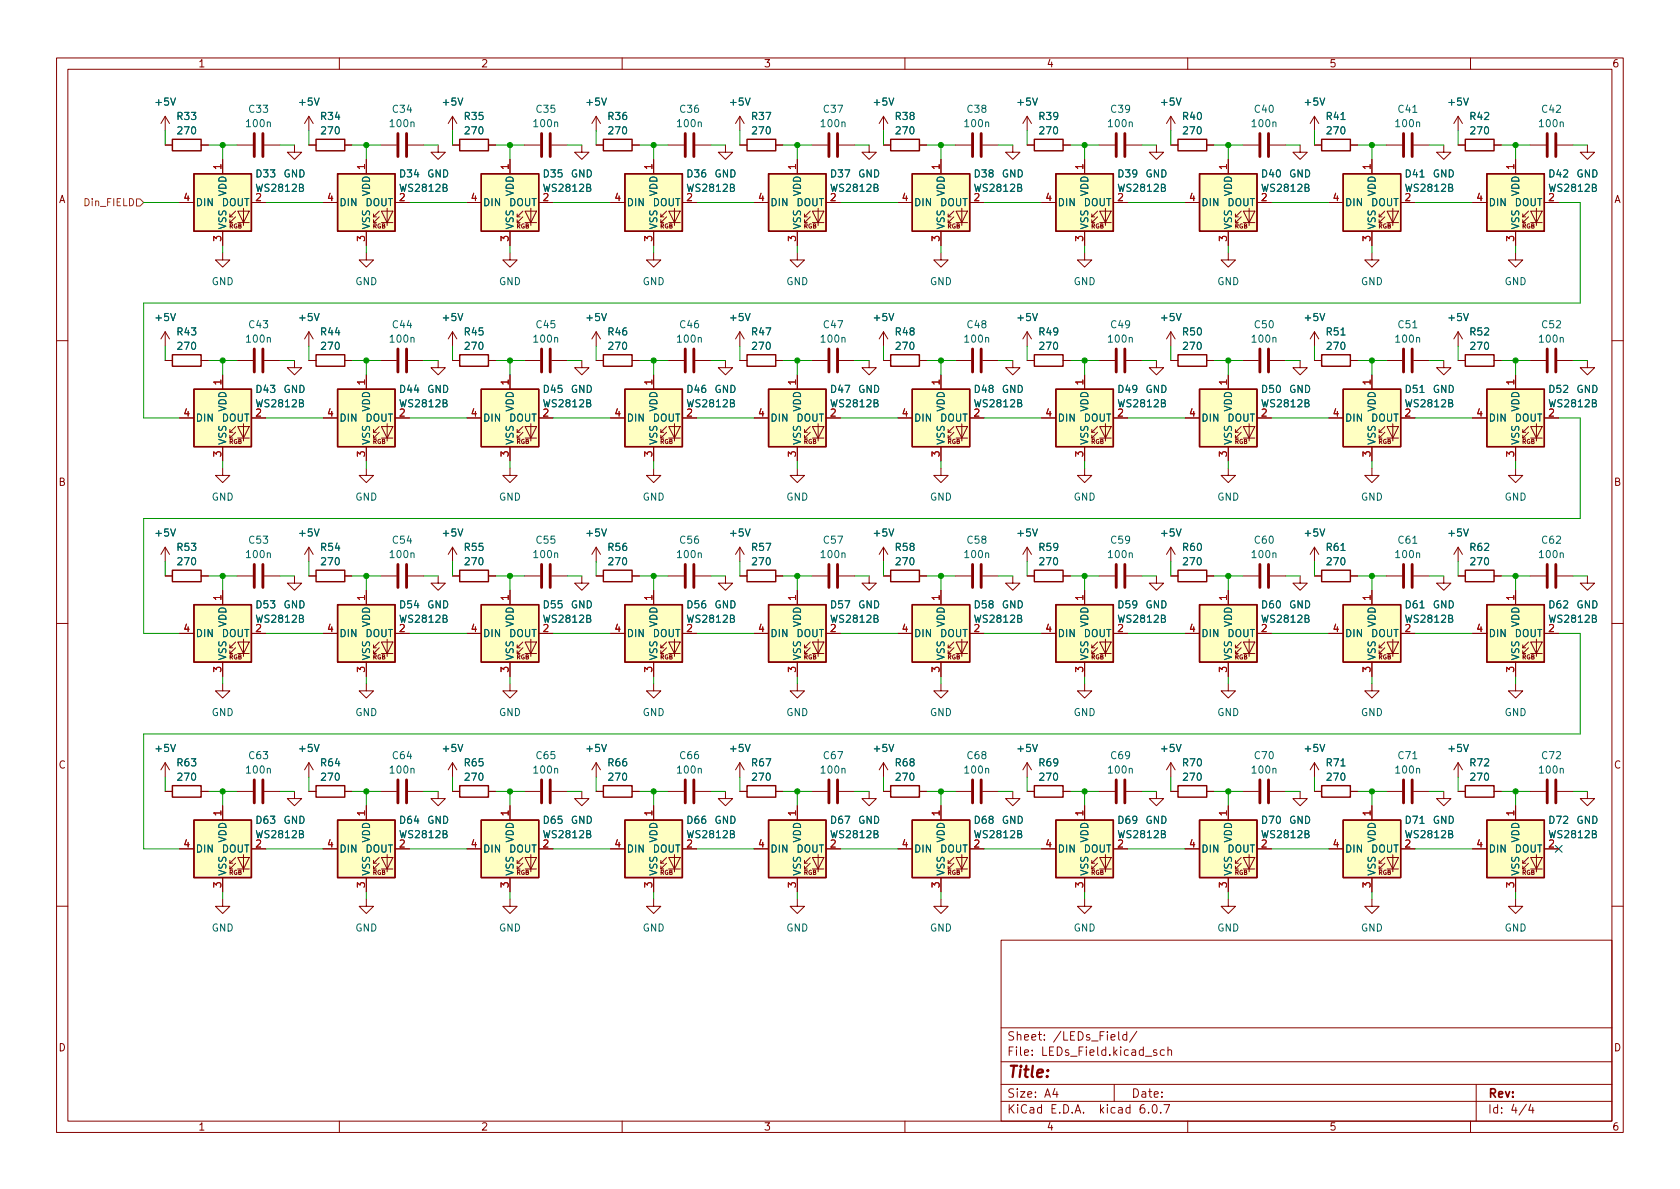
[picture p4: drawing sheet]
<svg xmlns="http://www.w3.org/2000/svg" width="297mm" height="210mm" viewBox="0 0 297 210" stroke-linecap="round" stroke-linejoin="round" font-family="sans-serif">
<defs><g id="words">
<text font-size="2.8" fill="#840000" x="178" y="190.6">Title:</text>
<g font-size="2.1" fill="#840000">
<text x="178" y="184">Sheet: /LEDs_Field/</text>
<text x="178" y="186.7">File: LEDs_Field.kicad_sch</text>
<text x="178" y="196.9">KiCad E.D.A. kicad 6.0.7</text>
<text x="178" y="194.1">Size: A4</text>
<text x="200" y="194.1">Date:</text>
<text x="263" y="194.1">Rev:</text>
<text x="263" y="196.9">Id: 4/4</text>
</g>
<g font-size="1.8" fill="#840000">
<text x="35" y="11.9">1</text>
<text x="85" y="11.9">2</text>
<text x="135" y="11.9">3</text>
<text x="185" y="11.9">4</text>
<text x="235" y="11.9">5</text>
<text x="285" y="11.9">6</text>
<text x="10.3" y="35.9">A</text>
<text x="285.3" y="35.9">A</text>
<text x="10.3" y="85.9">B</text>
<text x="285.3" y="85.9">B</text>
<text x="10.3" y="135.9">C</text>
<text x="285.3" y="135.9">C</text>
<text x="10.3" y="185.9">D</text>
<text x="285.3" y="185.9">D</text>
<text x="35" y="199.9">1</text>
<text x="85" y="199.9">2</text>
<text x="135" y="199.9">3</text>
<text x="185" y="199.9">4</text>
<text x="235" y="199.9">5</text>
<text x="285" y="199.9">6</text>
</g>
<g font-size="1.8" fill="#006464">
<text x="27.6" y="18.7">+5V</text>
<text x="31.4" y="21.2">R33</text>
<text x="31.5" y="23.7">270</text>
<text x="43.7" y="22.5">100n</text>
<text x="44.1" y="19.9">C33</text>
<text x="53" y="18.7">+5V</text>
<text x="56.8" y="21.2">R34</text>
<text x="56.9" y="23.7">270</text>
<text x="69.1" y="22.5">100n</text>
<text x="69.5" y="19.9">C34</text>
<text x="78.4" y="18.7">+5V</text>
<text x="82.2" y="21.2">R35</text>
<text x="82.3" y="23.7">270</text>
<text x="94.5" y="22.5">100n</text>
<text x="94.9" y="19.9">C35</text>
<text x="103.8" y="18.7">+5V</text>
<text x="107.6" y="21.2">R36</text>
<text x="107.7" y="23.7">270</text>
<text x="119.9" y="22.5">100n</text>
<text x="120.3" y="19.9">C36</text>
<text x="129.2" y="18.7">+5V</text>
<text x="133" y="21.2">R37</text>
<text x="133.1" y="23.7">270</text>
<text x="145.3" y="22.5">100n</text>
<text x="145.7" y="19.9">C37</text>
<text x="154.6" y="18.7">+5V</text>
<text x="158.4" y="21.2">R38</text>
<text x="158.5" y="23.7">270</text>
<text x="170.7" y="22.5">100n</text>
<text x="171.1" y="19.9">C38</text>
<text x="180" y="18.7">+5V</text>
<text x="183.8" y="21.2">R39</text>
<text x="183.9" y="23.7">270</text>
<text x="196.1" y="22.5">100n</text>
<text x="196.5" y="19.9">C39</text>
<text x="205.4" y="18.7">+5V</text>
<text x="209.2" y="21.2">R40</text>
<text x="209.3" y="23.7">270</text>
<text x="221.5" y="22.5">100n</text>
<text x="221.9" y="19.9">C40</text>
<text x="230.8" y="18.7">+5V</text>
<text x="234.6" y="21.2">R41</text>
<text x="234.7" y="23.7">270</text>
<text x="246.9" y="22.5">100n</text>
<text x="247.3" y="19.9">C41</text>
<text x="256.2" y="18.7">+5V</text>
<text x="260" y="21.2">R42</text>
<text x="260.1" y="23.7">270</text>
<text x="272.3" y="22.5">100n</text>
<text x="272.7" y="19.9">C42</text>
<text x="40" y="34.7" transform="rotate(-90 40 34.7)">VDD</text>
<text x="45.4" y="31.4">D33</text>
<text x="45.5" y="33.9">WS2812B</text>
<text x="50.1" y="31.4">GND</text>
<text x="65.4" y="34.7" transform="rotate(-90 65.4 34.7)">VDD</text>
<text x="70.8" y="31.4">D34</text>
<text x="70.9" y="33.9">WS2812B</text>
<text x="75.5" y="31.4">GND</text>
<text x="90.8" y="34.7" transform="rotate(-90 90.8 34.7)">VDD</text>
<text x="96.2" y="31.4">D35</text>
<text x="96.3" y="33.9">WS2812B</text>
<text x="100.9" y="31.4">GND</text>
<text x="116.2" y="34.7" transform="rotate(-90 116.2 34.7)">VDD</text>
<text x="121.6" y="31.4">D36</text>
<text x="121.7" y="33.9">WS2812B</text>
<text x="126.3" y="31.4">GND</text>
<text x="141.6" y="34.7" transform="rotate(-90 141.6 34.7)">VDD</text>
<text x="147" y="31.4">D37</text>
<text x="147.1" y="33.9">WS2812B</text>
<text x="151.7" y="31.4">GND</text>
<text x="167" y="34.7" transform="rotate(-90 167 34.7)">VDD</text>
<text x="172.4" y="31.4">D38</text>
<text x="172.5" y="33.9">WS2812B</text>
<text x="177.1" y="31.4">GND</text>
<text x="192.4" y="34.7" transform="rotate(-90 192.4 34.7)">VDD</text>
<text x="197.8" y="31.4">D39</text>
<text x="197.9" y="33.9">WS2812B</text>
<text x="202.5" y="31.4">GND</text>
<text x="217.8" y="34.7" transform="rotate(-90 217.8 34.7)">VDD</text>
<text x="223.2" y="31.4">D40</text>
<text x="223.3" y="33.9">WS2812B</text>
<text x="227.9" y="31.4">GND</text>
<text x="243.2" y="34.7" transform="rotate(-90 243.2 34.7)">VDD</text>
<text x="248.6" y="31.4">D41</text>
<text x="248.7" y="33.9">WS2812B</text>
<text x="253.3" y="31.4">GND</text>
<text x="268.6" y="34.7" transform="rotate(-90 268.6 34.7)">VDD</text>
<text x="274" y="31.4">D42</text>
<text x="274.1" y="33.9">WS2812B</text>
<text x="278.7" y="31.4">GND</text>
<text x="34.5" y="36.4">DIN</text>
<text x="39.2" y="36.4">DOUT</text>
<text x="40" y="40.6" transform="rotate(-90 40 40.6)">VSS</text>
<text x="59.9" y="36.4">DIN</text>
<text x="64.6" y="36.4">DOUT</text>
<text x="65.4" y="40.6" transform="rotate(-90 65.4 40.6)">VSS</text>
<text x="85.3" y="36.4">DIN</text>
<text x="90" y="36.4">DOUT</text>
<text x="90.8" y="40.6" transform="rotate(-90 90.8 40.6)">VSS</text>
<text x="110.7" y="36.4">DIN</text>
<text x="115.4" y="36.4">DOUT</text>
<text x="116.2" y="40.6" transform="rotate(-90 116.2 40.6)">VSS</text>
<text x="136.1" y="36.4">DIN</text>
<text x="140.8" y="36.4">DOUT</text>
<text x="141.6" y="40.6" transform="rotate(-90 141.6 40.6)">VSS</text>
<text x="161.5" y="36.4">DIN</text>
<text x="166.2" y="36.4">DOUT</text>
<text x="167" y="40.6" transform="rotate(-90 167 40.6)">VSS</text>
<text x="186.9" y="36.4">DIN</text>
<text x="191.6" y="36.4">DOUT</text>
<text x="192.4" y="40.6" transform="rotate(-90 192.4 40.6)">VSS</text>
<text x="212.3" y="36.4">DIN</text>
<text x="217" y="36.4">DOUT</text>
<text x="217.8" y="40.6" transform="rotate(-90 217.8 40.6)">VSS</text>
<text x="237.7" y="36.4">DIN</text>
<text x="242.4" y="36.4">DOUT</text>
<text x="243.2" y="40.6" transform="rotate(-90 243.2 40.6)">VSS</text>
<text x="263.1" y="36.4">DIN</text>
<text x="267.8" y="36.4">DOUT</text>
<text x="268.6" y="40.6" transform="rotate(-90 268.6 40.6)">VSS</text>
<text x="37.4" y="50.4">GND</text>
<text x="62.8" y="50.4">GND</text>
<text x="88.2" y="50.4">GND</text>
<text x="113.6" y="50.4">GND</text>
<text x="139" y="50.4">GND</text>
<text x="164.4" y="50.4">GND</text>
<text x="189.8" y="50.4">GND</text>
<text x="215.2" y="50.4">GND</text>
<text x="240.6" y="50.4">GND</text>
<text x="266" y="50.4">GND</text>
<text x="27.6" y="56.8">+5V</text>
<text x="31.4" y="59.3">R43</text>
<text x="44.1" y="58">C43</text>
<text x="53" y="56.8">+5V</text>
<text x="56.8" y="59.3">R44</text>
<text x="69.5" y="58">C44</text>
<text x="78.4" y="56.8">+5V</text>
<text x="82.2" y="59.3">R45</text>
<text x="94.9" y="58">C45</text>
<text x="103.8" y="56.8">+5V</text>
<text x="107.6" y="59.3">R46</text>
<text x="120.3" y="58">C46</text>
<text x="129.2" y="56.8">+5V</text>
<text x="133" y="59.3">R47</text>
<text x="145.7" y="58">C47</text>
<text x="154.6" y="56.8">+5V</text>
<text x="158.4" y="59.3">R48</text>
<text x="171.1" y="58">C48</text>
<text x="180" y="56.8">+5V</text>
<text x="183.8" y="59.3">R49</text>
<text x="196.5" y="58">C49</text>
<text x="205.4" y="56.8">+5V</text>
<text x="209.2" y="59.3">R50</text>
<text x="221.9" y="58">C50</text>
<text x="230.8" y="56.8">+5V</text>
<text x="234.6" y="59.3">R51</text>
<text x="247.3" y="58">C51</text>
<text x="256.2" y="56.8">+5V</text>
<text x="260" y="59.3">R52</text>
<text x="272.7" y="58">C52</text>
<text x="31.5" y="61.8">270</text>
<text x="43.7" y="60.6">100n</text>
<text x="56.9" y="61.8">270</text>
<text x="69.1" y="60.6">100n</text>
<text x="82.3" y="61.8">270</text>
<text x="94.5" y="60.6">100n</text>
<text x="107.7" y="61.8">270</text>
<text x="119.9" y="60.6">100n</text>
<text x="133.1" y="61.8">270</text>
<text x="145.3" y="60.6">100n</text>
<text x="158.5" y="61.8">270</text>
<text x="170.7" y="60.6">100n</text>
<text x="183.9" y="61.8">270</text>
<text x="196.1" y="60.6">100n</text>
<text x="209.3" y="61.8">270</text>
<text x="221.5" y="60.6">100n</text>
<text x="234.7" y="61.8">270</text>
<text x="246.9" y="60.6">100n</text>
<text x="260.1" y="61.8">270</text>
<text x="272.3" y="60.6">100n</text>
<text x="45.4" y="69.5">D43</text>
<text x="50.1" y="69.5">GND</text>
<text x="70.8" y="69.5">D44</text>
<text x="75.5" y="69.5">GND</text>
<text x="96.2" y="69.5">D45</text>
<text x="100.9" y="69.5">GND</text>
<text x="121.6" y="69.5">D46</text>
<text x="126.3" y="69.5">GND</text>
<text x="147" y="69.5">D47</text>
<text x="151.7" y="69.5">GND</text>
<text x="172.4" y="69.5">D48</text>
<text x="177.1" y="69.5">GND</text>
<text x="197.8" y="69.5">D49</text>
<text x="202.5" y="69.5">GND</text>
<text x="223.2" y="69.5">D50</text>
<text x="227.9" y="69.5">GND</text>
<text x="248.6" y="69.5">D51</text>
<text x="253.3" y="69.5">GND</text>
<text x="274" y="69.5">D52</text>
<text x="278.7" y="69.5">GND</text>
<text x="34.5" y="74.5">DIN</text>
<text x="39.2" y="74.5">DOUT</text>
<text x="40" y="72.8" transform="rotate(-90 40 72.8)">VDD</text>
<text x="45.5" y="72">WS2812B</text>
<text x="59.9" y="74.5">DIN</text>
<text x="64.6" y="74.5">DOUT</text>
<text x="65.4" y="72.8" transform="rotate(-90 65.4 72.8)">VDD</text>
<text x="70.9" y="72">WS2812B</text>
<text x="85.3" y="74.5">DIN</text>
<text x="90" y="74.5">DOUT</text>
<text x="90.8" y="72.8" transform="rotate(-90 90.8 72.8)">VDD</text>
<text x="96.3" y="72">WS2812B</text>
<text x="110.7" y="74.5">DIN</text>
<text x="115.4" y="74.5">DOUT</text>
<text x="116.2" y="72.8" transform="rotate(-90 116.2 72.8)">VDD</text>
<text x="121.7" y="72">WS2812B</text>
<text x="136.1" y="74.5">DIN</text>
<text x="140.8" y="74.5">DOUT</text>
<text x="141.6" y="72.8" transform="rotate(-90 141.6 72.8)">VDD</text>
<text x="147.1" y="72">WS2812B</text>
<text x="161.5" y="74.5">DIN</text>
<text x="166.2" y="74.5">DOUT</text>
<text x="167" y="72.8" transform="rotate(-90 167 72.8)">VDD</text>
<text x="172.5" y="72">WS2812B</text>
<text x="186.9" y="74.5">DIN</text>
<text x="191.6" y="74.5">DOUT</text>
<text x="192.4" y="72.8" transform="rotate(-90 192.4 72.8)">VDD</text>
<text x="197.9" y="72">WS2812B</text>
<text x="212.3" y="74.5">DIN</text>
<text x="217" y="74.5">DOUT</text>
<text x="217.8" y="72.8" transform="rotate(-90 217.8 72.8)">VDD</text>
<text x="223.3" y="72">WS2812B</text>
<text x="237.7" y="74.5">DIN</text>
<text x="242.4" y="74.5">DOUT</text>
<text x="243.2" y="72.8" transform="rotate(-90 243.2 72.8)">VDD</text>
<text x="248.7" y="72">WS2812B</text>
<text x="263.1" y="74.5">DIN</text>
<text x="267.8" y="74.5">DOUT</text>
<text x="268.6" y="72.8" transform="rotate(-90 268.6 72.8)">VDD</text>
<text x="274.1" y="72">WS2812B</text>
<text x="40" y="78.7" transform="rotate(-90 40 78.7)">VSS</text>
<text x="65.4" y="78.7" transform="rotate(-90 65.4 78.7)">VSS</text>
<text x="90.8" y="78.7" transform="rotate(-90 90.8 78.7)">VSS</text>
<text x="116.2" y="78.7" transform="rotate(-90 116.2 78.7)">VSS</text>
<text x="141.6" y="78.7" transform="rotate(-90 141.6 78.7)">VSS</text>
<text x="167" y="78.7" transform="rotate(-90 167 78.7)">VSS</text>
<text x="192.4" y="78.7" transform="rotate(-90 192.4 78.7)">VSS</text>
<text x="217.8" y="78.7" transform="rotate(-90 217.8 78.7)">VSS</text>
<text x="243.2" y="78.7" transform="rotate(-90 243.2 78.7)">VSS</text>
<text x="268.6" y="78.7" transform="rotate(-90 268.6 78.7)">VSS</text>
<text x="37.4" y="88.5">GND</text>
<text x="62.8" y="88.5">GND</text>
<text x="88.2" y="88.5">GND</text>
<text x="113.6" y="88.5">GND</text>
<text x="139" y="88.5">GND</text>
<text x="164.4" y="88.5">GND</text>
<text x="189.8" y="88.5">GND</text>
<text x="215.2" y="88.5">GND</text>
<text x="240.6" y="88.5">GND</text>
<text x="266" y="88.5">GND</text>
<text x="27.6" y="94.9">+5V</text>
<text x="53" y="94.9">+5V</text>
<text x="78.4" y="94.9">+5V</text>
<text x="103.8" y="94.9">+5V</text>
<text x="129.2" y="94.9">+5V</text>
<text x="154.6" y="94.9">+5V</text>
<text x="180" y="94.9">+5V</text>
<text x="205.4" y="94.9">+5V</text>
<text x="230.8" y="94.9">+5V</text>
<text x="256.2" y="94.9">+5V</text>
<text x="31.4" y="97.4">R53</text>
<text x="31.5" y="99.9">270</text>
<text x="43.7" y="98.7">100n</text>
<text x="44.1" y="96.1">C53</text>
<text x="56.8" y="97.4">R54</text>
<text x="56.9" y="99.9">270</text>
<text x="69.1" y="98.7">100n</text>
<text x="69.5" y="96.1">C54</text>
<text x="82.2" y="97.4">R55</text>
<text x="82.3" y="99.9">270</text>
<text x="94.5" y="98.7">100n</text>
<text x="94.9" y="96.1">C55</text>
<text x="107.6" y="97.4">R56</text>
<text x="107.7" y="99.9">270</text>
<text x="119.9" y="98.7">100n</text>
<text x="120.3" y="96.1">C56</text>
<text x="133" y="97.4">R57</text>
<text x="133.1" y="99.9">270</text>
<text x="145.3" y="98.7">100n</text>
<text x="145.7" y="96.1">C57</text>
<text x="158.4" y="97.4">R58</text>
<text x="158.5" y="99.9">270</text>
<text x="170.7" y="98.7">100n</text>
<text x="171.1" y="96.1">C58</text>
<text x="183.8" y="97.4">R59</text>
<text x="183.9" y="99.9">270</text>
<text x="196.1" y="98.7">100n</text>
<text x="196.5" y="96.1">C59</text>
<text x="209.2" y="97.4">R60</text>
<text x="209.3" y="99.9">270</text>
<text x="221.5" y="98.7">100n</text>
<text x="221.9" y="96.1">C60</text>
<text x="234.6" y="97.4">R61</text>
<text x="234.7" y="99.9">270</text>
<text x="246.9" y="98.7">100n</text>
<text x="247.3" y="96.1">C61</text>
<text x="260" y="97.4">R62</text>
<text x="260.1" y="99.9">270</text>
<text x="272.3" y="98.7">100n</text>
<text x="272.7" y="96.1">C62</text>
<text x="45.4" y="107.6">D53</text>
<text x="50.1" y="107.6">GND</text>
<text x="70.8" y="107.6">D54</text>
<text x="75.5" y="107.6">GND</text>
<text x="96.2" y="107.6">D55</text>
<text x="100.9" y="107.6">GND</text>
<text x="121.6" y="107.6">D56</text>
<text x="126.3" y="107.6">GND</text>
<text x="147" y="107.6">D57</text>
<text x="151.7" y="107.6">GND</text>
<text x="172.4" y="107.6">D58</text>
<text x="177.1" y="107.6">GND</text>
<text x="197.8" y="107.6">D59</text>
<text x="202.5" y="107.6">GND</text>
<text x="223.2" y="107.6">D60</text>
<text x="227.9" y="107.6">GND</text>
<text x="248.6" y="107.6">D61</text>
<text x="253.3" y="107.6">GND</text>
<text x="274" y="107.6">D62</text>
<text x="278.7" y="107.6">GND</text>
<text x="34.5" y="112.6">DIN</text>
<text x="39.2" y="112.6">DOUT</text>
<text x="40" y="110.9" transform="rotate(-90 40 110.9)">VDD</text>
<text x="45.5" y="110.1">WS2812B</text>
<text x="59.9" y="112.6">DIN</text>
<text x="64.6" y="112.6">DOUT</text>
<text x="65.4" y="110.9" transform="rotate(-90 65.4 110.9)">VDD</text>
<text x="70.9" y="110.1">WS2812B</text>
<text x="85.3" y="112.6">DIN</text>
<text x="90" y="112.6">DOUT</text>
<text x="90.8" y="110.9" transform="rotate(-90 90.8 110.9)">VDD</text>
<text x="96.3" y="110.1">WS2812B</text>
<text x="110.7" y="112.6">DIN</text>
<text x="115.4" y="112.6">DOUT</text>
<text x="116.2" y="110.9" transform="rotate(-90 116.2 110.9)">VDD</text>
<text x="121.7" y="110.1">WS2812B</text>
<text x="136.1" y="112.6">DIN</text>
<text x="140.8" y="112.6">DOUT</text>
<text x="141.6" y="110.9" transform="rotate(-90 141.6 110.9)">VDD</text>
<text x="147.1" y="110.1">WS2812B</text>
<text x="161.5" y="112.6">DIN</text>
<text x="166.2" y="112.6">DOUT</text>
<text x="167" y="110.9" transform="rotate(-90 167 110.9)">VDD</text>
<text x="172.5" y="110.1">WS2812B</text>
<text x="186.9" y="112.6">DIN</text>
<text x="191.6" y="112.6">DOUT</text>
<text x="192.4" y="110.9" transform="rotate(-90 192.4 110.9)">VDD</text>
<text x="197.9" y="110.1">WS2812B</text>
<text x="212.3" y="112.6">DIN</text>
<text x="217" y="112.6">DOUT</text>
<text x="217.8" y="110.9" transform="rotate(-90 217.8 110.9)">VDD</text>
<text x="223.3" y="110.1">WS2812B</text>
<text x="237.7" y="112.6">DIN</text>
<text x="242.4" y="112.6">DOUT</text>
<text x="243.2" y="110.9" transform="rotate(-90 243.2 110.9)">VDD</text>
<text x="248.7" y="110.1">WS2812B</text>
<text x="263.1" y="112.6">DIN</text>
<text x="267.8" y="112.6">DOUT</text>
<text x="268.6" y="110.9" transform="rotate(-90 268.6 110.9)">VDD</text>
<text x="274.1" y="110.1">WS2812B</text>
<text x="40" y="116.8" transform="rotate(-90 40 116.8)">VSS</text>
<text x="65.4" y="116.8" transform="rotate(-90 65.4 116.8)">VSS</text>
<text x="90.8" y="116.8" transform="rotate(-90 90.8 116.8)">VSS</text>
<text x="116.2" y="116.8" transform="rotate(-90 116.2 116.8)">VSS</text>
<text x="141.6" y="116.8" transform="rotate(-90 141.6 116.8)">VSS</text>
<text x="167" y="116.8" transform="rotate(-90 167 116.8)">VSS</text>
<text x="192.4" y="116.8" transform="rotate(-90 192.4 116.8)">VSS</text>
<text x="217.8" y="116.8" transform="rotate(-90 217.8 116.8)">VSS</text>
<text x="243.2" y="116.8" transform="rotate(-90 243.2 116.8)">VSS</text>
<text x="268.6" y="116.8" transform="rotate(-90 268.6 116.8)">VSS</text>
<text x="37.4" y="126.6">GND</text>
<text x="62.8" y="126.6">GND</text>
<text x="88.2" y="126.6">GND</text>
<text x="113.6" y="126.6">GND</text>
<text x="139" y="126.6">GND</text>
<text x="164.4" y="126.6">GND</text>
<text x="189.8" y="126.6">GND</text>
<text x="215.2" y="126.6">GND</text>
<text x="240.6" y="126.6">GND</text>
<text x="266" y="126.6">GND</text>
<text x="27.6" y="133">+5V</text>
<text x="31.4" y="135.5">R63</text>
<text x="43.7" y="136.8">100n</text>
<text x="44.1" y="134.2">C63</text>
<text x="53" y="133">+5V</text>
<text x="56.8" y="135.5">R64</text>
<text x="69.1" y="136.8">100n</text>
<text x="69.5" y="134.2">C64</text>
<text x="78.4" y="133">+5V</text>
<text x="82.2" y="135.5">R65</text>
<text x="94.5" y="136.8">100n</text>
<text x="94.9" y="134.2">C65</text>
<text x="103.8" y="133">+5V</text>
<text x="107.6" y="135.5">R66</text>
<text x="119.9" y="136.8">100n</text>
<text x="120.3" y="134.2">C66</text>
<text x="129.2" y="133">+5V</text>
<text x="133" y="135.5">R67</text>
<text x="145.3" y="136.8">100n</text>
<text x="145.7" y="134.2">C67</text>
<text x="154.6" y="133">+5V</text>
<text x="158.4" y="135.5">R68</text>
<text x="170.7" y="136.8">100n</text>
<text x="171.1" y="134.2">C68</text>
<text x="180" y="133">+5V</text>
<text x="183.8" y="135.5">R69</text>
<text x="196.1" y="136.8">100n</text>
<text x="196.5" y="134.2">C69</text>
<text x="205.4" y="133">+5V</text>
<text x="209.2" y="135.5">R70</text>
<text x="221.5" y="136.8">100n</text>
<text x="221.9" y="134.2">C70</text>
<text x="230.8" y="133">+5V</text>
<text x="234.6" y="135.5">R71</text>
<text x="246.9" y="136.8">100n</text>
<text x="247.3" y="134.2">C71</text>
<text x="256.2" y="133">+5V</text>
<text x="260" y="135.5">R72</text>
<text x="272.3" y="136.8">100n</text>
<text x="272.7" y="134.2">C72</text>
<text x="31.5" y="138">270</text>
<text x="56.9" y="138">270</text>
<text x="82.3" y="138">270</text>
<text x="107.7" y="138">270</text>
<text x="133.1" y="138">270</text>
<text x="158.5" y="138">270</text>
<text x="183.9" y="138">270</text>
<text x="209.3" y="138">270</text>
<text x="234.7" y="138">270</text>
<text x="260.1" y="138">270</text>
<text x="40" y="149" transform="rotate(-90 40 149)">VDD</text>
<text x="45.4" y="145.7">D63</text>
<text x="45.5" y="148.2">WS2812B</text>
<text x="50.1" y="145.7">GND</text>
<text x="65.4" y="149" transform="rotate(-90 65.4 149)">VDD</text>
<text x="70.8" y="145.7">D64</text>
<text x="70.9" y="148.2">WS2812B</text>
<text x="75.5" y="145.7">GND</text>
<text x="90.8" y="149" transform="rotate(-90 90.8 149)">VDD</text>
<text x="96.2" y="145.7">D65</text>
<text x="96.3" y="148.2">WS2812B</text>
<text x="100.9" y="145.7">GND</text>
<text x="116.2" y="149" transform="rotate(-90 116.2 149)">VDD</text>
<text x="121.6" y="145.7">D66</text>
<text x="121.7" y="148.2">WS2812B</text>
<text x="126.3" y="145.7">GND</text>
<text x="141.6" y="149" transform="rotate(-90 141.6 149)">VDD</text>
<text x="147" y="145.7">D67</text>
<text x="147.1" y="148.2">WS2812B</text>
<text x="151.7" y="145.7">GND</text>
<text x="167" y="149" transform="rotate(-90 167 149)">VDD</text>
<text x="172.4" y="145.7">D68</text>
<text x="172.5" y="148.2">WS2812B</text>
<text x="177.1" y="145.7">GND</text>
<text x="192.4" y="149" transform="rotate(-90 192.4 149)">VDD</text>
<text x="197.8" y="145.7">D69</text>
<text x="197.9" y="148.2">WS2812B</text>
<text x="202.5" y="145.7">GND</text>
<text x="217.8" y="149" transform="rotate(-90 217.8 149)">VDD</text>
<text x="223.2" y="145.7">D70</text>
<text x="223.3" y="148.2">WS2812B</text>
<text x="227.9" y="145.7">GND</text>
<text x="243.2" y="149" transform="rotate(-90 243.2 149)">VDD</text>
<text x="248.6" y="145.7">D71</text>
<text x="248.7" y="148.2">WS2812B</text>
<text x="253.3" y="145.7">GND</text>
<text x="268.6" y="149" transform="rotate(-90 268.6 149)">VDD</text>
<text x="274" y="145.7">D72</text>
<text x="274.1" y="148.2">WS2812B</text>
<text x="278.7" y="145.7">GND</text>
<text x="34.5" y="150.7">DIN</text>
<text x="39.2" y="150.7">DOUT</text>
<text x="40" y="154.9" transform="rotate(-90 40 154.9)">VSS</text>
<text x="59.9" y="150.7">DIN</text>
<text x="64.6" y="150.7">DOUT</text>
<text x="65.4" y="154.9" transform="rotate(-90 65.4 154.9)">VSS</text>
<text x="85.3" y="150.7">DIN</text>
<text x="90" y="150.7">DOUT</text>
<text x="90.8" y="154.9" transform="rotate(-90 90.8 154.9)">VSS</text>
<text x="110.7" y="150.7">DIN</text>
<text x="115.4" y="150.7">DOUT</text>
<text x="116.2" y="154.9" transform="rotate(-90 116.2 154.9)">VSS</text>
<text x="136.1" y="150.7">DIN</text>
<text x="140.8" y="150.7">DOUT</text>
<text x="141.6" y="154.9" transform="rotate(-90 141.6 154.9)">VSS</text>
<text x="161.5" y="150.7">DIN</text>
<text x="166.2" y="150.7">DOUT</text>
<text x="167" y="154.9" transform="rotate(-90 167 154.9)">VSS</text>
<text x="186.9" y="150.7">DIN</text>
<text x="191.6" y="150.7">DOUT</text>
<text x="192.4" y="154.9" transform="rotate(-90 192.4 154.9)">VSS</text>
<text x="212.3" y="150.7">DIN</text>
<text x="217" y="150.7">DOUT</text>
<text x="217.8" y="154.9" transform="rotate(-90 217.8 154.9)">VSS</text>
<text x="237.7" y="150.7">DIN</text>
<text x="242.4" y="150.7">DOUT</text>
<text x="243.2" y="154.9" transform="rotate(-90 243.2 154.9)">VSS</text>
<text x="263.1" y="150.7">DIN</text>
<text x="267.8" y="150.7">DOUT</text>
<text x="268.6" y="154.9" transform="rotate(-90 268.6 154.9)">VSS</text>
<text x="37.4" y="164.7">GND</text>
<text x="62.8" y="164.7">GND</text>
<text x="88.2" y="164.7">GND</text>
<text x="113.6" y="164.7">GND</text>
<text x="139" y="164.7">GND</text>
<text x="164.4" y="164.7">GND</text>
<text x="189.8" y="164.7">GND</text>
<text x="215.2" y="164.7">GND</text>
<text x="240.6" y="164.7">GND</text>
<text x="266" y="164.7">GND</text>
</g>
<g font-size="1.8" fill="#a90000">
<text x="39.1" y="30" transform="rotate(-90 39.1 30)">1</text>
<text x="64.5" y="30" transform="rotate(-90 64.5 30)">1</text>
<text x="89.9" y="30" transform="rotate(-90 89.9 30)">1</text>
<text x="115.3" y="30" transform="rotate(-90 115.3 30)">1</text>
<text x="140.7" y="30" transform="rotate(-90 140.7 30)">1</text>
<text x="166.1" y="30" transform="rotate(-90 166.1 30)">1</text>
<text x="191.5" y="30" transform="rotate(-90 191.5 30)">1</text>
<text x="216.9" y="30" transform="rotate(-90 216.9 30)">1</text>
<text x="242.3" y="30" transform="rotate(-90 242.3 30)">1</text>
<text x="267.7" y="30" transform="rotate(-90 267.7 30)">1</text>
<text x="32.5" y="35.6">4</text>
<text x="45.2" y="35.6">2</text>
<text x="57.9" y="35.6">4</text>
<text x="70.6" y="35.6">2</text>
<text x="83.3" y="35.6">4</text>
<text x="96" y="35.6">2</text>
<text x="108.7" y="35.6">4</text>
<text x="121.4" y="35.6">2</text>
<text x="134.1" y="35.6">4</text>
<text x="146.8" y="35.6">2</text>
<text x="159.5" y="35.6">4</text>
<text x="172.2" y="35.6">2</text>
<text x="184.9" y="35.6">4</text>
<text x="197.6" y="35.6">2</text>
<text x="210.3" y="35.6">4</text>
<text x="223" y="35.6">2</text>
<text x="235.7" y="35.6">4</text>
<text x="248.4" y="35.6">2</text>
<text x="261.1" y="35.6">4</text>
<text x="273.8" y="35.6">2</text>
<text x="39.1" y="42.7" transform="rotate(-90 39.1 42.7)">3</text>
<text x="64.5" y="42.7" transform="rotate(-90 64.5 42.7)">3</text>
<text x="89.9" y="42.7" transform="rotate(-90 89.9 42.7)">3</text>
<text x="115.3" y="42.7" transform="rotate(-90 115.3 42.7)">3</text>
<text x="140.7" y="42.7" transform="rotate(-90 140.7 42.7)">3</text>
<text x="166.1" y="42.7" transform="rotate(-90 166.1 42.7)">3</text>
<text x="191.5" y="42.7" transform="rotate(-90 191.5 42.7)">3</text>
<text x="216.9" y="42.7" transform="rotate(-90 216.9 42.7)">3</text>
<text x="242.3" y="42.7" transform="rotate(-90 242.3 42.7)">3</text>
<text x="267.7" y="42.7" transform="rotate(-90 267.7 42.7)">3</text>
<text x="39.1" y="68.1" transform="rotate(-90 39.1 68.1)">1</text>
<text x="64.5" y="68.1" transform="rotate(-90 64.5 68.1)">1</text>
<text x="89.9" y="68.1" transform="rotate(-90 89.9 68.1)">1</text>
<text x="115.3" y="68.1" transform="rotate(-90 115.3 68.1)">1</text>
<text x="140.7" y="68.1" transform="rotate(-90 140.7 68.1)">1</text>
<text x="166.1" y="68.1" transform="rotate(-90 166.1 68.1)">1</text>
<text x="191.5" y="68.1" transform="rotate(-90 191.5 68.1)">1</text>
<text x="216.9" y="68.1" transform="rotate(-90 216.9 68.1)">1</text>
<text x="242.3" y="68.1" transform="rotate(-90 242.3 68.1)">1</text>
<text x="267.7" y="68.1" transform="rotate(-90 267.7 68.1)">1</text>
<text x="32.5" y="73.7">4</text>
<text x="45.2" y="73.7">2</text>
<text x="57.9" y="73.7">4</text>
<text x="70.6" y="73.7">2</text>
<text x="83.3" y="73.7">4</text>
<text x="96" y="73.7">2</text>
<text x="108.7" y="73.7">4</text>
<text x="121.4" y="73.7">2</text>
<text x="134.1" y="73.7">4</text>
<text x="146.8" y="73.7">2</text>
<text x="159.5" y="73.7">4</text>
<text x="172.2" y="73.7">2</text>
<text x="184.9" y="73.7">4</text>
<text x="197.6" y="73.7">2</text>
<text x="210.3" y="73.7">4</text>
<text x="223" y="73.7">2</text>
<text x="235.7" y="73.7">4</text>
<text x="248.4" y="73.7">2</text>
<text x="261.1" y="73.7">4</text>
<text x="273.8" y="73.7">2</text>
<text x="39.1" y="80.8" transform="rotate(-90 39.1 80.8)">3</text>
<text x="64.5" y="80.8" transform="rotate(-90 64.5 80.8)">3</text>
<text x="89.9" y="80.8" transform="rotate(-90 89.9 80.8)">3</text>
<text x="115.3" y="80.8" transform="rotate(-90 115.3 80.8)">3</text>
<text x="140.7" y="80.8" transform="rotate(-90 140.7 80.8)">3</text>
<text x="166.1" y="80.8" transform="rotate(-90 166.1 80.8)">3</text>
<text x="191.5" y="80.8" transform="rotate(-90 191.5 80.8)">3</text>
<text x="216.9" y="80.8" transform="rotate(-90 216.9 80.8)">3</text>
<text x="242.3" y="80.8" transform="rotate(-90 242.3 80.8)">3</text>
<text x="267.7" y="80.8" transform="rotate(-90 267.7 80.8)">3</text>
<text x="39.1" y="106.2" transform="rotate(-90 39.1 106.2)">1</text>
<text x="64.5" y="106.2" transform="rotate(-90 64.5 106.2)">1</text>
<text x="89.9" y="106.2" transform="rotate(-90 89.9 106.2)">1</text>
<text x="115.3" y="106.2" transform="rotate(-90 115.3 106.2)">1</text>
<text x="140.7" y="106.2" transform="rotate(-90 140.7 106.2)">1</text>
<text x="166.1" y="106.2" transform="rotate(-90 166.1 106.2)">1</text>
<text x="191.5" y="106.2" transform="rotate(-90 191.5 106.2)">1</text>
<text x="216.9" y="106.2" transform="rotate(-90 216.9 106.2)">1</text>
<text x="242.3" y="106.2" transform="rotate(-90 242.3 106.2)">1</text>
<text x="267.7" y="106.2" transform="rotate(-90 267.7 106.2)">1</text>
<text x="32.5" y="111.8">4</text>
<text x="45.2" y="111.8">2</text>
<text x="57.9" y="111.8">4</text>
<text x="70.6" y="111.8">2</text>
<text x="83.3" y="111.8">4</text>
<text x="96" y="111.8">2</text>
<text x="108.7" y="111.8">4</text>
<text x="121.4" y="111.8">2</text>
<text x="134.1" y="111.8">4</text>
<text x="146.8" y="111.8">2</text>
<text x="159.5" y="111.8">4</text>
<text x="172.2" y="111.8">2</text>
<text x="184.9" y="111.8">4</text>
<text x="197.6" y="111.8">2</text>
<text x="210.3" y="111.8">4</text>
<text x="223" y="111.8">2</text>
<text x="235.7" y="111.8">4</text>
<text x="248.4" y="111.8">2</text>
<text x="261.1" y="111.8">4</text>
<text x="273.8" y="111.8">2</text>
<text x="39.1" y="118.9" transform="rotate(-90 39.1 118.9)">3</text>
<text x="64.5" y="118.9" transform="rotate(-90 64.5 118.9)">3</text>
<text x="89.9" y="118.9" transform="rotate(-90 89.9 118.9)">3</text>
<text x="115.3" y="118.9" transform="rotate(-90 115.3 118.9)">3</text>
<text x="140.7" y="118.9" transform="rotate(-90 140.7 118.9)">3</text>
<text x="166.1" y="118.9" transform="rotate(-90 166.1 118.9)">3</text>
<text x="191.5" y="118.9" transform="rotate(-90 191.5 118.9)">3</text>
<text x="216.9" y="118.9" transform="rotate(-90 216.9 118.9)">3</text>
<text x="242.3" y="118.9" transform="rotate(-90 242.3 118.9)">3</text>
<text x="267.7" y="118.9" transform="rotate(-90 267.7 118.9)">3</text>
<text x="32.5" y="149.9">4</text>
<text x="39.1" y="144.3" transform="rotate(-90 39.1 144.3)">1</text>
<text x="45.2" y="149.9">2</text>
<text x="57.9" y="149.9">4</text>
<text x="64.5" y="144.3" transform="rotate(-90 64.5 144.3)">1</text>
<text x="70.6" y="149.9">2</text>
<text x="83.3" y="149.9">4</text>
<text x="89.9" y="144.3" transform="rotate(-90 89.9 144.3)">1</text>
<text x="96" y="149.9">2</text>
<text x="108.7" y="149.9">4</text>
<text x="115.3" y="144.3" transform="rotate(-90 115.3 144.3)">1</text>
<text x="121.4" y="149.9">2</text>
<text x="134.1" y="149.9">4</text>
<text x="140.7" y="144.3" transform="rotate(-90 140.7 144.3)">1</text>
<text x="146.8" y="149.9">2</text>
<text x="159.5" y="149.9">4</text>
<text x="166.1" y="144.3" transform="rotate(-90 166.1 144.3)">1</text>
<text x="172.2" y="149.9">2</text>
<text x="184.9" y="149.9">4</text>
<text x="191.5" y="144.3" transform="rotate(-90 191.5 144.3)">1</text>
<text x="197.6" y="149.9">2</text>
<text x="210.3" y="149.9">4</text>
<text x="216.9" y="144.3" transform="rotate(-90 216.9 144.3)">1</text>
<text x="223" y="149.9">2</text>
<text x="235.7" y="149.9">4</text>
<text x="242.3" y="144.3" transform="rotate(-90 242.3 144.3)">1</text>
<text x="248.4" y="149.9">2</text>
<text x="261.1" y="149.9">4</text>
<text x="267.7" y="144.3" transform="rotate(-90 267.7 144.3)">1</text>
<text x="273.8" y="149.9">2</text>
<text x="39.1" y="157" transform="rotate(-90 39.1 157)">3</text>
<text x="64.5" y="157" transform="rotate(-90 64.5 157)">3</text>
<text x="89.9" y="157" transform="rotate(-90 89.9 157)">3</text>
<text x="115.3" y="157" transform="rotate(-90 115.3 157)">3</text>
<text x="140.7" y="157" transform="rotate(-90 140.7 157)">3</text>
<text x="166.1" y="157" transform="rotate(-90 166.1 157)">3</text>
<text x="191.5" y="157" transform="rotate(-90 191.5 157)">3</text>
<text x="216.9" y="157" transform="rotate(-90 216.9 157)">3</text>
<text x="242.3" y="157" transform="rotate(-90 242.3 157)">3</text>
<text x="267.7" y="157" transform="rotate(-90 267.7 157)">3</text>
</g>
<text font-size="1.8" fill="#725600" x="15" y="36.4">Din_FIELD</text>
<g font-size="1.1" fill="#840000">
<text x="40.5" y="40.4">RGB</text>
<text x="65.9" y="40.4">RGB</text>
<text x="91.3" y="40.4">RGB</text>
<text x="116.7" y="40.4">RGB</text>
<text x="142.1" y="40.4">RGB</text>
<text x="167.5" y="40.4">RGB</text>
<text x="192.9" y="40.4">RGB</text>
<text x="218.3" y="40.4">RGB</text>
<text x="243.7" y="40.4">RGB</text>
<text x="269.1" y="40.4">RGB</text>
<text x="40.5" y="78.5">RGB</text>
<text x="65.9" y="78.5">RGB</text>
<text x="91.3" y="78.5">RGB</text>
<text x="116.7" y="78.5">RGB</text>
<text x="142.1" y="78.5">RGB</text>
<text x="167.5" y="78.5">RGB</text>
<text x="192.9" y="78.5">RGB</text>
<text x="218.3" y="78.5">RGB</text>
<text x="243.7" y="78.5">RGB</text>
<text x="269.1" y="78.5">RGB</text>
<text x="40.5" y="116.6">RGB</text>
<text x="65.9" y="116.6">RGB</text>
<text x="91.3" y="116.6">RGB</text>
<text x="116.7" y="116.6">RGB</text>
<text x="142.1" y="116.6">RGB</text>
<text x="167.5" y="116.6">RGB</text>
<text x="192.9" y="116.6">RGB</text>
<text x="218.3" y="116.6">RGB</text>
<text x="243.7" y="116.6">RGB</text>
<text x="269.1" y="116.6">RGB</text>
<text x="40.5" y="154.7">RGB</text>
<text x="65.9" y="154.7">RGB</text>
<text x="91.3" y="154.7">RGB</text>
<text x="116.7" y="154.7">RGB</text>
<text x="142.1" y="154.7">RGB</text>
<text x="167.5" y="154.7">RGB</text>
<text x="192.9" y="154.7">RGB</text>
<text x="218.3" y="154.7">RGB</text>
<text x="243.7" y="154.7">RGB</text>
<text x="269.1" y="154.7">RGB</text>
</g>
</g></defs>
<g fill="none" stroke="#840000" stroke-width=".18">
<path d="M10 10.2h277v190.1h-277zM12 12.2h273v186.1h-273zM60 10.2v2M110 10.2v2M160 10.2v2M210 10.2v2M260 10.2v2M29.2 25.6h1.3M29.2 20.6v2.5M29.2 20.6l-.8 1.2M29.2 20.6l.8 1.2M31.7 35.8h2.6"/>
<path d="M35.6 25.6h1.2M39.4 28.2v2.5M40.6 38.3h.5M41.7 38.3l-1.1 1.1v-.5M41.7 37.3l-1.1 1v-.5M41.9 25.6h2.8M42 37.3h2.1l-1 2.1zM42 39.4h2.1M43.1 36.8v3.1M44.4 35.8h2.6M46.7 25.6h2.8M52.1 25.6v1.3h1.2l-1.2 1.3-1.3-1.3h1.3"/>
<path d="M54.6 25.6h1.3M54.6 20.6v2.5M54.6 20.6l-.8 1.2M54.6 20.6l.8 1.2M57.1 35.8h2.6M61 25.6h1.2M64.8 28.2v2.5M66 38.3h.5M67.1 38.3l-1.1 1.1v-.5M67.1 37.3l-1.1 1v-.5M67.3 25.6h2.8M67.4 37.3h2.1l-1 2.1z"/>
<path d="M67.4 39.4h2.1M68.5 36.8v3.1M69.8 35.8h2.6M72.1 25.6h2.8M77.5 25.6v1.3h1.2l-1.2 1.3-1.3-1.3h1.3M80 25.6h1.3M80 20.6v2.5M80 20.6l-.8 1.2M80 20.6l.8 1.2M82.5 35.8h2.6M86.4 25.6h1.2M90.2 28.2v2.5"/>
<path d="M91.4 38.3h.5M92.5 38.3l-1.1 1.1v-.5M92.5 37.3l-1.1 1v-.5M92.7 25.6h2.8M92.8 37.3h2.1l-1 2.1zM92.8 39.4h2.1M93.9 36.8v3.1M95.2 35.8h2.6M97.5 25.6h2.8M102.9 25.6v1.3h1.2l-1.2 1.3-1.3-1.3h1.3M105.4 25.6h1.3M105.4 20.6v2.5"/>
<path d="M105.4 20.6l-.8 1.2M105.4 20.6l.8 1.2M107.9 35.8h2.6M111.8 25.6h1.2M115.6 28.2v2.5M116.8 38.3h.5M117.9 38.3l-1.1 1.1v-.5M117.9 37.3l-1.1 1v-.5M118.1 25.6h2.8M118.2 37.3h2.1l-1 2.1zM118.2 39.4h2.1M119.3 36.8v3.1"/>
<path d="M120.6 35.8h2.6M122.9 25.6h2.8M128.3 25.6v1.3h1.2l-1.2 1.3-1.3-1.3h1.3M130.8 25.6h1.3M130.8 20.6l-.8 1.2M130.8 20.6v2.5M130.8 20.6l.8 1.2M133.3 35.8h2.6M137.2 25.6h1.2M141 28.2v2.5M142.2 38.3h.5M143.3 38.3l-1.1 1.1v-.5"/>
<path d="M143.3 37.3l-1.1 1v-.5M143.5 25.6h2.8M143.6 37.3h2.1l-1 2.1zM143.6 39.4h2.1M144.7 36.8v3.1M146 35.8h2.6M148.3 25.6h2.8M153.7 25.6v1.3h1.2l-1.2 1.3-1.3-1.3h1.3M156.2 25.6h1.3M156.2 20.6v2.5M156.2 20.6l-.8 1.2M156.2 20.6l.8 1.2"/>
<path d="M158.7 35.8h2.6M162.6 25.6h1.2M166.4 28.2v2.5M167.6 38.3h.5M168.7 38.3l-1.1 1.1v-.5M168.7 37.3l-1.1 1v-.5M168.9 25.6h2.8M169 37.3h2.1l-1 2.1zM169 39.4h2.1M170.1 36.8v3.1M171.4 35.8h2.6M173.7 25.6h2.8"/>
<path d="M179.1 25.6v1.3h1.2l-1.2 1.3-1.3-1.3h1.3M181.6 25.6h1.3M181.6 20.6v2.5M181.6 20.6l-.8 1.2M181.6 20.6l.8 1.2M184.1 35.8h2.6M188 25.6h1.2M191.8 28.2v2.5M193 38.3h.5M194.1 38.3l-1.1 1.1v-.5M194.1 37.3l-1.1 1v-.5M194.3 25.6h2.8"/>
<path d="M194.4 37.3h2.1l-1 2.1zM194.4 39.4h2.1M195.5 36.8v3.1M196.8 35.8h2.6M199.1 25.6h2.8M204.5 25.6v1.3h1.2l-1.2 1.3-1.3-1.3h1.3M207 25.6h1.3M207 20.6v2.5M207 20.6l-.8 1.2M207 20.6l.8 1.2M209.5 35.8h2.6M213.4 25.6h1.2"/>
<path d="M217.2 28.2v2.5M218.4 38.3h.5M219.5 38.3l-1.1 1.1v-.5M219.5 37.3l-1.1 1v-.5M219.7 25.6h2.8M219.8 37.3h2.1l-1 2.1zM219.8 39.4h2.1M220.9 36.8v3.1M222.2 35.8h2.6M224.5 25.6h2.8M229.9 25.6v1.3h1.2l-1.2 1.3-1.3-1.3h1.3M232.4 25.6h1.3"/>
<path d="M232.4 20.6l-.8 1.2M232.4 20.6v2.5M232.4 20.6l.8 1.2M234.9 35.8h2.6M238.8 25.6h1.2M242.6 28.2v2.5M243.8 38.3h.5M244.9 38.3l-1.1 1.1v-.5M244.9 37.3l-1.1 1v-.5M245.1 25.6h2.8M245.2 37.3h2.1l-1 2.1zM245.2 39.4h2.1"/>
<path d="M246.3 36.8v3.1M247.6 35.8h2.6M249.9 25.6h2.8M255.3 25.6v1.3h1.2l-1.2 1.3-1.3-1.3h1.3M257.8 25.6h1.3M257.8 20.6v2.5M257.8 20.6l-.8 1.2M257.8 20.6l.8 1.2M260.3 35.8h2.6M264.2 25.6h1.2M268 28.2v2.5M269.2 38.3h.5"/>
<path d="M270.3 38.3l-1.1 1.1v-.5M270.3 37.3l-1.1 1v-.5M270.5 25.6h2.8M270.6 37.3h2.1l-1 2.1zM270.6 39.4h2.1M271.7 36.8v3.1M273 35.8h2.6M275.3 25.6h2.8M280.7 25.6v1.3h1.2l-1.2 1.3-1.3-1.3h1.3M29.2 58.7v2.5M29.2 58.7l-.8 1.2M29.2 58.7l.8 1.2"/>
<path d="M39.4 44.7v1.3h1.2l-1.2 1.2-1.3-1.2h1.3M39.4 40.9v2.5M54.6 58.7l-.8 1.2M54.6 58.7v2.5M54.6 58.7l.8 1.2M64.8 44.7v1.3h1.2l-1.2 1.2-1.3-1.2h1.3M64.8 40.9v2.5M80 58.7l-.8 1.2M80 58.7v2.5M80 58.7l.8 1.2M90.2 44.7v1.3h1.2l-1.2 1.2-1.3-1.2h1.3M90.2 40.9v2.5"/>
<path d="M105.4 58.7l-.8 1.2M105.4 58.7v2.5M105.4 58.7l.8 1.2M115.6 44.7v1.3h1.2l-1.2 1.2-1.3-1.2h1.3M115.6 40.9v2.5M130.8 58.7v2.5M130.8 58.7l-.8 1.2M130.8 58.7l.8 1.2M141 44.7v1.3h1.2l-1.2 1.2-1.3-1.2h1.3M141 40.9v2.5M156.2 58.7l-.8 1.2M156.2 58.7v2.5"/>
<path d="M156.2 58.7l.8 1.2M166.4 44.7v1.3h1.2l-1.2 1.2-1.3-1.2h1.3M166.4 40.9v2.5M181.6 58.7v2.5M181.6 58.7l-.8 1.2M181.6 58.7l.8 1.2M191.8 44.7v1.3h1.2l-1.2 1.2-1.3-1.2h1.3M191.8 40.9v2.5M207 58.7v2.5M207 58.7l-.8 1.2M207 58.7l.8 1.2M217.2 44.7v1.3h1.2l-1.2 1.2-1.3-1.2h1.3"/>
<path d="M217.2 40.9v2.5M232.4 58.7v2.5M232.4 58.7l-.8 1.2M232.4 58.7l.8 1.2M242.6 44.7v1.3h1.2l-1.2 1.2-1.3-1.2h1.3M242.6 40.9v2.5M257.8 58.7l-.8 1.2M257.8 58.7v2.5M257.8 58.7l.8 1.2M268 44.7v1.3h1.2l-1.2 1.2-1.3-1.2h1.3M268 40.9v2.5M10 60.2h2"/>
<path d="M29.2 63.7h1.3M31.7 73.9h2.6M35.6 63.7h1.2M39.4 66.3v2.5M39.4 79v2.5M40.6 76.4h.5M41.7 76.4l-1.1 1.1v-.5M41.7 75.4l-1.1 1v-.5M41.9 63.7h2.8M42 75.4h2.1l-1 2.1zM42 77.5h2.1M43.1 74.9v3.1"/>
<path d="M44.4 73.9h2.6M46.7 63.7h2.8M52.1 63.7v1.3h1.2l-1.2 1.3-1.3-1.3h1.3M54.6 63.7h1.3M57.1 73.9h2.6M61 63.7h1.2M64.8 66.3v2.5M64.8 79v2.5M66 76.4h.5M67.1 76.4l-1.1 1.1v-.5M67.1 75.4l-1.1 1v-.5M67.3 63.7h2.8"/>
<path d="M67.4 75.4h2.1l-1 2.1zM67.4 77.5h2.1M68.5 74.9v3.1M69.8 73.9h2.6M72.1 63.7h2.8M77.5 63.7v1.3h1.2l-1.2 1.3-1.3-1.3h1.3M80 63.7h1.3M82.5 73.9h2.6M86.4 63.7h1.2M90.2 66.3v2.5M90.2 79v2.5M91.4 76.4h.5"/>
<path d="M92.5 76.4l-1.1 1.1v-.5M92.5 75.4l-1.1 1v-.5M92.7 63.7h2.8M92.8 75.4h2.1l-1 2.1zM92.8 77.5h2.1M93.9 74.9v3.1M95.2 73.9h2.6M97.5 63.7h2.8M102.9 63.7v1.3h1.2l-1.2 1.3-1.3-1.3h1.3M105.4 63.7h1.3M107.9 73.9h2.6M111.8 63.7h1.2"/>
<path d="M115.6 66.3v2.5M115.6 79v2.5M116.8 76.4h.5M117.9 76.4l-1.1 1.1v-.5M117.9 75.4l-1.1 1v-.5M118.1 63.7h2.8M118.2 75.4h2.1l-1 2.1zM118.2 77.5h2.1M119.3 74.9v3.1M120.6 73.9h2.6M122.9 63.7h2.8M128.3 63.7v1.3h1.2l-1.2 1.3-1.3-1.3h1.3"/>
<path d="M130.8 63.7h1.3M133.3 73.9h2.6M137.2 63.7h1.2M141 66.3v2.5M141 79v2.5M142.2 76.4h.5M143.3 76.4l-1.1 1.1v-.5M143.3 75.4l-1.1 1v-.5M143.5 63.7h2.8M143.6 75.4h2.1l-1 2.1zM143.6 77.5h2.1M144.7 74.9v3.1"/>
<path d="M146 73.9h2.6M148.3 63.7h2.8M153.7 63.7v1.3h1.2l-1.2 1.3-1.3-1.3h1.3M156.2 63.7h1.3M158.7 73.9h2.6M162.6 63.7h1.2M166.4 66.3v2.5M166.4 79v2.5M167.6 76.4h.5M168.7 76.4l-1.1 1.1v-.5M168.7 75.4l-1.1 1v-.5M168.9 63.7h2.8"/>
<path d="M169 75.4h2.1l-1 2.1zM169 77.5h2.1M170.1 74.9v3.1M171.4 73.9h2.6M173.7 63.7h2.8M179.1 63.7v1.3h1.2l-1.2 1.3-1.3-1.3h1.3M181.6 63.7h1.3M184.1 73.9h2.6M188 63.7h1.2M191.8 66.3v2.5M191.8 79v2.5M193 76.4h.5"/>
<path d="M194.1 76.4l-1.1 1.1v-.5M194.1 75.4l-1.1 1v-.5M194.3 63.7h2.8M194.4 75.4h2.1l-1 2.1zM194.4 77.5h2.1M195.5 74.9v3.1M196.8 73.9h2.6M199.1 63.7h2.8M204.5 63.7v1.3h1.2l-1.2 1.3-1.3-1.3h1.3M207 63.7h1.3M209.5 73.9h2.6M213.4 63.7h1.2"/>
<path d="M217.2 66.3v2.5M217.2 79v2.5M218.4 76.4h.5M219.5 76.4l-1.1 1.1v-.5M219.5 75.4l-1.1 1v-.5M219.7 63.7h2.8M219.8 75.4h2.1l-1 2.1zM219.8 77.5h2.1M220.9 74.9v3.1M222.2 73.9h2.6M224.5 63.7h2.8M229.9 63.7v1.3h1.2l-1.2 1.3-1.3-1.3h1.3"/>
<path d="M232.4 63.7h1.3M234.9 73.9h2.6M238.8 63.7h1.2M242.6 66.3v2.5M242.6 79v2.5M243.8 76.4h.5M244.9 76.4l-1.1 1.1v-.5M244.9 75.4l-1.1 1v-.5M245.1 63.7h2.8M245.2 75.4h2.1l-1 2.1zM245.2 77.5h2.1M246.3 74.9v3.1"/>
<path d="M247.6 73.9h2.6M249.9 63.7h2.8M255.3 63.7v1.3h1.2l-1.2 1.3-1.3-1.3h1.3M257.8 63.7h1.3M260.3 73.9h2.6M264.2 63.7h1.2M268 66.3v2.5M268 79v2.5M269.2 76.4h.5M270.3 76.4l-1.1 1.1v-.5M270.3 75.4l-1.1 1v-.5M270.5 63.7h2.8"/>
<path d="M270.6 75.4h2.1l-1 2.1zM270.6 77.5h2.1M271.7 74.9v3.1M273 73.9h2.6M275.3 63.7h2.8M280.7 63.7v1.3h1.2l-1.2 1.3-1.3-1.3h1.3M285 60.2h2M29.2 96.8v2.5M29.2 96.8l-.8 1.2M29.2 96.8l.8 1.2M39.4 82.8v1.3h1.2l-1.2 1.2-1.3-1.2h1.3M54.6 96.8v2.5"/>
<path d="M54.6 96.8l-.8 1.2M54.6 96.8l.8 1.2M64.8 82.8v1.3h1.2l-1.2 1.2-1.3-1.2h1.3M80 96.8v2.5M80 96.8l-.8 1.2M80 96.8l.8 1.2M90.2 82.8v1.3h1.2l-1.2 1.2-1.3-1.2h1.3M105.4 96.8v2.5M105.4 96.8l-.8 1.2M105.4 96.8l.8 1.2M115.6 82.8v1.3h1.2l-1.2 1.2-1.3-1.2h1.3M130.8 96.8v2.5"/>
<path d="M130.8 96.8l-.8 1.2M130.8 96.8l.8 1.2M141 82.8v1.3h1.2l-1.2 1.2-1.3-1.2h1.3M156.2 96.8v2.5M156.2 96.8l-.8 1.2M156.2 96.8l.8 1.2M166.4 82.8v1.3h1.2l-1.2 1.2-1.3-1.2h1.3M181.6 96.8l-.8 1.2M181.6 96.8v2.5M181.6 96.8l.8 1.2M191.8 82.8v1.3h1.2l-1.2 1.2-1.3-1.2h1.3M207 96.8v2.5"/>
<path d="M207 96.8l-.8 1.2M207 96.8l.8 1.2M217.2 82.8v1.3h1.2l-1.2 1.2-1.3-1.2h1.3M232.4 96.8v2.5M232.4 96.8l-.8 1.2M232.4 96.8l.8 1.2M242.6 82.8v1.3h1.2l-1.2 1.2-1.3-1.2h1.3M257.8 96.8v2.5M257.8 96.8l-.8 1.2M257.8 96.8l.8 1.2M268 82.8v1.3h1.2l-1.2 1.2-1.3-1.2h1.3M10 110.2h2"/>
<path d="M29.2 101.8h1.3M31.7 112h2.6M35.6 101.8h1.2M39.4 104.4v2.5M39.4 117.1v2.5M40.6 114.5h.5M41.7 114.5l-1.1 1.1v-.5M41.7 113.5l-1.1 1v-.5M41.9 101.8h2.8M42 113.5h2.1l-1 2.1zM42 115.6h2.1M43.1 113v3.1"/>
<path d="M44.4 112h2.6M46.7 101.8h2.8M52.1 101.8v1.3h1.2l-1.2 1.3-1.3-1.3h1.3M54.6 101.8h1.3M57.1 112h2.6M61 101.8h1.2M64.8 104.4v2.5M64.8 117.1v2.5M66 114.5h.5M67.1 114.5l-1.1 1.1v-.5M67.1 113.5l-1.1 1v-.5M67.3 101.8h2.8"/>
<path d="M67.4 113.5h2.1l-1 2.1zM67.4 115.6h2.1M68.5 113v3.1M69.8 112h2.6M72.1 101.8h2.8M77.5 101.8v1.3h1.2l-1.2 1.3-1.3-1.3h1.3M80 101.8h1.3M82.5 112h2.6M86.4 101.8h1.2M90.2 104.4v2.5M90.2 117.1v2.5M91.4 114.5h.5"/>
<path d="M92.5 114.5l-1.1 1.1v-.5M92.5 113.5l-1.1 1v-.5M92.7 101.8h2.8M92.8 113.5h2.1l-1 2.1zM92.8 115.6h2.1M93.9 113v3.1M95.2 112h2.6M97.5 101.8h2.8M102.9 101.8v1.3h1.2l-1.2 1.3-1.3-1.3h1.3M105.4 101.8h1.3M107.9 112h2.6M111.8 101.8h1.2"/>
<path d="M115.6 104.4v2.5M115.6 117.1v2.5M116.8 114.5h.5M117.9 114.5l-1.1 1.1v-.5M117.9 113.5l-1.1 1v-.5M118.1 101.8h2.8M118.2 113.5h2.1l-1 2.1zM118.2 115.6h2.1M119.3 113v3.1M120.6 112h2.6M122.9 101.8h2.8M128.3 101.8v1.3h1.2l-1.2 1.3-1.3-1.3h1.3"/>
<path d="M130.8 101.8h1.3M133.3 112h2.6M137.2 101.8h1.2M141 104.4v2.5M141 117.1v2.5M142.2 114.5h.5M143.3 114.5l-1.1 1.1v-.5M143.3 113.5l-1.1 1v-.5M143.5 101.8h2.8M143.6 113.5h2.1l-1 2.1zM143.6 115.6h2.1M144.7 113v3.1"/>
<path d="M146 112h2.6M148.3 101.8h2.8M153.7 101.8v1.3h1.2l-1.2 1.3-1.3-1.3h1.3M156.2 101.8h1.3M158.7 112h2.6M162.6 101.8h1.2M166.4 104.4v2.5M166.4 117.1v2.5M167.6 114.5h.5M168.7 114.5l-1.1 1.1v-.5M168.7 113.5l-1.1 1v-.5M168.9 101.8h2.8"/>
<path d="M169 113.5h2.1l-1 2.1zM169 115.6h2.1M170.1 113v3.1M171.4 112h2.6M173.7 101.8h2.8M179.1 101.8v1.3h1.2l-1.2 1.3-1.3-1.3h1.3M181.6 101.8h1.3M184.1 112h2.6M188 101.8h1.2M191.8 104.4v2.5M191.8 117.1v2.5M193 114.5h.5"/>
<path d="M194.1 114.5l-1.1 1.1v-.5M194.1 113.5l-1.1 1v-.5M194.3 101.8h2.8M194.4 113.5h2.1l-1 2.1zM194.4 115.6h2.1M195.5 113v3.1M196.8 112h2.6M199.1 101.8h2.8M204.5 101.8v1.3h1.2l-1.2 1.3-1.3-1.3h1.3M207 101.8h1.3M209.5 112h2.6M213.4 101.8h1.2"/>
<path d="M217.2 104.4v2.5M217.2 117.1v2.5M218.4 114.5h.5M219.5 114.5l-1.1 1.1v-.5M219.5 113.5l-1.1 1v-.5M219.7 101.8h2.8M219.8 113.5h2.1l-1 2.1zM219.8 115.6h2.1M220.9 113v3.1M222.2 112h2.6M224.5 101.8h2.8M229.9 101.8v1.3h1.2l-1.2 1.3-1.3-1.3h1.3"/>
<path d="M232.4 101.8h1.3M234.9 112h2.6M238.8 101.8h1.2M242.6 104.4v2.5M242.6 117.1v2.5M243.8 114.5h.5M244.9 114.5l-1.1 1.1v-.5M244.9 113.5l-1.1 1v-.5M245.1 101.8h2.8M245.2 113.5h2.1l-1 2.1zM245.2 115.6h2.1M246.3 113v3.1"/>
<path d="M247.6 112h2.6M249.9 101.8h2.8M255.3 101.8v1.3h1.2l-1.2 1.3-1.3-1.3h1.3M257.8 101.8h1.3M260.3 112h2.6M264.2 101.8h1.2M268 104.4v2.5M268 117.1v2.5M269.2 114.5h.5M270.3 114.5l-1.1 1.1v-.5M270.3 113.5l-1.1 1v-.5M270.5 101.8h2.8"/>
<path d="M270.6 113.5h2.1l-1 2.1zM270.6 115.6h2.1M271.7 113v3.1M273 112h2.6M275.3 101.8h2.8M280.7 101.8v1.3h1.2l-1.2 1.3-1.3-1.3h1.3M285 110.2h2M29.2 139.9h1.3M29.2 134.9l-.8 1.2M29.2 134.9v2.5M29.2 134.9l.8 1.2M35.6 139.9h1.2"/>
<path d="M39.4 120.9v1.3h1.2l-1.2 1.2-1.3-1.2h1.3M41.9 139.9h2.8M46.7 139.9h2.8M52.1 139.9v1.3h1.2l-1.2 1.3-1.3-1.3h1.3M54.6 134.9v2.5M54.6 139.9h1.3M54.6 134.9l-.8 1.2M54.6 134.9l.8 1.2M61 139.9h1.2M64.8 120.9v1.3h1.2l-1.2 1.2-1.3-1.2h1.3M67.3 139.9h2.8M72.1 139.9h2.8"/>
<path d="M77.5 139.9v1.3h1.2l-1.2 1.3-1.3-1.3h1.3M80 134.9v2.5M80 139.9h1.3M80 134.9l-.8 1.2M80 134.9l.8 1.2M86.4 139.9h1.2M90.2 120.9v1.3h1.2l-1.2 1.2-1.3-1.2h1.3M92.7 139.9h2.8M97.5 139.9h2.8M102.9 139.9v1.3h1.2l-1.2 1.3-1.3-1.3h1.3M105.4 134.9v2.5M105.4 139.9h1.3"/>
<path d="M105.4 134.9l-.8 1.2M105.4 134.9l.8 1.2M111.8 139.9h1.2M115.6 120.9v1.3h1.2l-1.2 1.2-1.3-1.2h1.3M118.1 139.9h2.8M122.9 139.9h2.8M128.3 139.9v1.3h1.2l-1.2 1.3-1.3-1.3h1.3M130.8 134.9v2.5M130.8 139.9h1.3M130.8 134.9l-.8 1.2M130.8 134.9l.8 1.2M137.2 139.9h1.2"/>
<path d="M141 120.9v1.3h1.2l-1.2 1.2-1.3-1.2h1.3M143.5 139.9h2.8M148.3 139.9h2.8M153.7 139.9v1.3h1.2l-1.2 1.3-1.3-1.3h1.3M156.2 134.9v2.5M156.2 139.9h1.3M156.2 134.9l-.8 1.2M156.2 134.9l.8 1.2M162.6 139.9h1.2M166.4 120.9v1.3h1.2l-1.2 1.2-1.3-1.2h1.3M168.9 139.9h2.8M173.7 139.9h2.8"/>
<path d="M179.1 139.9v1.3h1.2l-1.2 1.3-1.3-1.3h1.3M181.6 134.9v2.5M181.6 139.9h1.3M181.6 134.9l-.8 1.2M181.6 134.9l.8 1.2M188 139.9h1.2M191.8 120.9v1.3h1.2l-1.2 1.2-1.3-1.2h1.3M194.3 139.9h2.8M199.1 139.9h2.8M204.5 139.9v1.3h1.2l-1.2 1.3-1.3-1.3h1.3M207 139.9h1.3M207 134.9l-.8 1.2"/>
<path d="M207 134.9v2.5M207 134.9l.8 1.2M213.4 139.9h1.2M217.2 120.9v1.3h1.2l-1.2 1.2-1.3-1.2h1.3M219.7 139.9h2.8M224.5 139.9h2.8M229.9 139.9v1.3h1.2l-1.2 1.3-1.3-1.3h1.3M232.4 134.9v2.5M232.4 134.9l-.8 1.2M232.4 134.9l.8 1.2M232.4 139.9h1.3M238.8 139.9h1.2"/>
<path d="M242.6 120.9v1.3h1.2l-1.2 1.2-1.3-1.2h1.3M245.1 139.9h2.8M249.9 139.9h2.8M255.3 139.9v1.3h1.2l-1.2 1.3-1.3-1.3h1.3M257.8 134.9v2.5M257.8 139.9h1.3M257.8 134.9l-.8 1.2M257.8 134.9l.8 1.2M264.2 139.9h1.2M268 120.9v1.3h1.2l-1.2 1.2-1.3-1.2h1.3M270.5 139.9h2.8M275.3 139.9h2.8"/>
<path d="M280.7 139.9v1.3h1.2l-1.2 1.3-1.3-1.3h1.3M31.7 150.1h2.6M39.4 159v1.3h1.2l-1.2 1.2-1.3-1.2h1.3M39.4 142.5v2.5M39.4 155.2v2.5M40.6 152.6h.5M41.7 152.6l-1.1 1.1v-.5M41.7 151.6l-1.1 1v-.5M42 151.6h2.1l-1 2.1zM42 153.7h2.1M43.1 151.1v3.1M44.4 150.1h2.6"/>
<path d="M57.1 150.1h2.6M64.8 159v1.3h1.2l-1.2 1.2-1.3-1.2h1.3M64.8 142.5v2.5M64.8 155.2v2.5M66 152.6h.5M67.1 152.6l-1.1 1.1v-.5M67.1 151.6l-1.1 1v-.5M67.4 151.6h2.1l-1 2.1zM67.4 153.7h2.1M68.5 151.1v3.1M69.8 150.1h2.6M82.5 150.1h2.6"/>
<path d="M90.2 159v1.3h1.2l-1.2 1.2-1.3-1.2h1.3M90.2 142.5v2.5M90.2 155.2v2.5M91.4 152.6h.5M92.5 152.6l-1.1 1.1v-.5M92.5 151.6l-1.1 1v-.5M92.8 151.6h2.1l-1 2.1zM92.8 153.7h2.1M93.9 151.1v3.1M95.2 150.1h2.6M107.9 150.1h2.6M115.6 159v1.3h1.2l-1.2 1.2-1.3-1.2h1.3"/>
<path d="M115.6 142.5v2.5M115.6 155.2v2.5M116.8 152.6h.5M117.9 152.6l-1.1 1.1v-.5M117.9 151.6l-1.1 1v-.5M118.2 151.6h2.1l-1 2.1zM118.2 153.7h2.1M119.3 151.1v3.1M120.6 150.1h2.6M133.3 150.1h2.6M141 159v1.3h1.2l-1.2 1.2-1.3-1.2h1.3M141 142.5v2.5"/>
<path d="M141 155.2v2.5M142.2 152.6h.5M143.3 152.6l-1.1 1.1v-.5M143.3 151.6l-1.1 1v-.5M143.6 151.6h2.1l-1 2.1zM143.6 153.7h2.1M144.7 151.1v3.1M146 150.1h2.6M158.7 150.1h2.6M166.4 159v1.3h1.2l-1.2 1.2-1.3-1.2h1.3M166.4 142.5v2.5M166.4 155.2v2.5"/>
<path d="M167.6 152.6h.5M168.7 152.6l-1.1 1.1v-.5M168.7 151.6l-1.1 1v-.5M169 151.6h2.1l-1 2.1zM169 153.7h2.1M170.1 151.1v3.1M171.4 150.1h2.6M184.1 150.1h2.6M191.8 159v1.3h1.2l-1.2 1.2-1.3-1.2h1.3M191.8 142.5v2.5M191.8 155.2v2.5M193 152.6h.5"/>
<path d="M194.1 152.6l-1.1 1.1v-.5M194.1 151.6l-1.1 1v-.5M194.4 151.6h2.1l-1 2.1zM194.4 153.7h2.1M195.5 151.1v3.1M196.8 150.1h2.6M209.5 150.1h2.6M217.2 159v1.3h1.2l-1.2 1.2-1.3-1.2h1.3M217.2 142.5v2.5M217.2 155.2v2.5M218.4 152.6h.5M219.5 152.6l-1.1 1.1v-.5"/>
<path d="M219.5 151.6l-1.1 1v-.5M219.8 151.6h2.1l-1 2.1zM219.8 153.7h2.1M220.9 151.1v3.1M222.2 150.1h2.6M234.9 150.1h2.6M242.6 159v1.3h1.2l-1.2 1.2-1.3-1.2h1.3M242.6 142.5v2.5M242.6 155.2v2.5M243.8 152.6h.5M244.9 152.6l-1.1 1.1v-.5M244.9 151.6l-1.1 1v-.5"/>
<path d="M245.2 151.6h2.1l-1 2.1zM245.2 153.7h2.1M246.3 151.1v3.1M247.6 150.1h2.6M260.3 150.1h2.6M268 159v1.3h1.2l-1.2 1.2-1.3-1.2h1.3M268 142.5v2.5M268 155.2v2.5M269.2 152.6h.5M270.3 152.6l-1.1 1.1v-.5M270.3 151.6l-1.1 1v-.5M270.6 151.6h2.1l-1 2.1z"/>
<path d="M270.6 153.7h2.1M271.7 151.1v3.1M273 150.1h2.6M10 160.2h2M177 166.3h108v32h-108zM285 160.2h2M60 198.3v2M110 198.3v2M160 198.3v2M177 194.8h108M177 191.8h108M177 187.8h108"/>
<path d="M177 181.8h108M186.5 192.5l-.4 1h1M186.9 193v1M197 191.8v3M197.8 182.4v1.3l.2 .2M199.2 183l-.4-.1-.3 .3v.4l.1 .3h.6M199.2 182.4v1.5M201 182.4l-1.3 1.9M202.3 195.3a.59 .59 0 0 0-.7 .7v.5l.1 .3h.4l.3-.1v-.5l-.1-.2-.4-.1-.3 .3M203.1 196.7v.1M203.9 195.4l.2-.1a.81 .81 0 0 1 .6 .7 .81 .81 0 0 1-.3 .8h-.2a.81 .81 0 0 1-.6-.6 .81 .81 0 0 1 .3-.8zM204.5 185.7l-.4-.1-.2 .2 .1 .3 .5 .1v.4h-.6"/>
<path d="M205.2 196.7v.1M205.8 195.3h1l-.7 1.5M205.9 185.7l-.5-.1-.3 .3v.4l.2 .3h.6M206.5 185.8l.2-.2 .4 .1v.9M206.5 185.1v1.5M210 198.3v2M260 198.3v2M261 191.8v6.5M269.9 195.3l-1.3 1.9M270.6 195.3l-.3 1h.9M271 195.8v1"/>
</g>
<g fill="none" stroke="#840000" stroke-width=".51">
<path d="M45 23.6v4.1M46.5 23.6v4.1M70.4 23.6v4.1M71.9 23.6v4.1M95.8 23.6v4.1M97.3 23.6v4.1M121.2 23.6v4.1M122.7 23.6v4.1M146.6 23.6v4.1M148.1 23.6v4.1M172 23.6v4.1M173.5 23.6v4.1"/>
<path d="M197.4 23.6v4.1M198.9 23.6v4.1M222.8 23.6v4.1M224.3 23.6v4.1M248.2 23.6v4.1M249.7 23.6v4.1M273.6 23.6v4.1M275.1 23.6v4.1M45 61.7v4.1M46.5 61.7v4.1M70.4 61.7v4.1M71.9 61.7v4.1"/>
<path d="M95.8 61.7v4.1M97.3 61.7v4.1M121.2 61.7v4.1M122.7 61.7v4.1M146.6 61.7v4.1M148.1 61.7v4.1M172 61.7v4.1M173.5 61.7v4.1M197.4 61.7v4.1M198.9 61.7v4.1M222.8 61.7v4.1M224.3 61.7v4.1"/>
<path d="M248.2 61.7v4.1M249.7 61.7v4.1M273.6 61.7v4.1M275.1 61.7v4.1M45 99.8v4.1M46.5 99.8v4.1M70.4 99.8v4.1M71.9 99.8v4.1M95.8 99.8v4.1M97.3 99.8v4.1M121.2 99.8v4.1M122.7 99.8v4.1"/>
<path d="M146.6 99.8v4.1M148.1 99.8v4.1M172 99.8v4.1M173.5 99.8v4.1M197.4 99.8v4.1M198.9 99.8v4.1M222.8 99.8v4.1M224.3 99.8v4.1M248.2 99.8v4.1M249.7 99.8v4.1M273.6 99.8v4.1M275.1 99.8v4.1"/>
<path d="M45 137.9v4.1M46.5 137.9v4.1M70.4 137.9v4.1M71.9 137.9v4.1M95.8 137.9v4.1M97.3 137.9v4.1M121.2 137.9v4.1M122.7 137.9v4.1M146.6 137.9v4.1M148.1 137.9v4.1M172 137.9v4.1M173.5 137.9v4.1"/>
<path d="M197.4 137.9v4.1M198.9 137.9v4.1M222.8 137.9v4.1M224.3 137.9v4.1M248.2 137.9v4.1M249.7 137.9v4.1M273.6 137.9v4.1M275.1 137.9v4.1"/>
</g>
<g fill="none" stroke="#840000" stroke-width=".25">
<path d="M30.5 24.6h5.1v2.1h-5.1zM34.3 30.7h10.1v10.2h-10.1zM55.9 24.6h5.1v2.1h-5.1zM59.7 30.7h10.1v10.2h-10.1zM81.3 24.6h5.1v2.1h-5.1zM85.1 30.7h10.1v10.2h-10.1zM106.7 24.6h5.1v2.1h-5.1zM110.5 30.7h10.1v10.2h-10.1zM132.1 24.6h5.1v2.1h-5.1zM135.9 30.7h10.1v10.2h-10.1zM157.5 24.6h5.1v2.1h-5.1zM161.3 30.7h10.1v10.2h-10.1z"/>
<path d="M182.9 24.6h5.1v2.1h-5.1zM186.7 30.7h10.1v10.2h-10.1zM208.3 24.6h5.1v2.1h-5.1zM212.1 30.7h10.1v10.2h-10.1zM233.7 24.6h5.1v2.1h-5.1zM237.5 30.7h10.1v10.2h-10.1zM259.1 24.6h5.1v2.1h-5.1zM262.9 30.7h10.1v10.2h-10.1zM30.5 62.7h5.1v2.1h-5.1zM34.3 68.8h10.1v10.2h-10.1zM55.9 62.7h5.1v2.1h-5.1zM59.7 68.8h10.1v10.2h-10.1z"/>
<path d="M81.3 62.7h5.1v2.1h-5.1zM85.1 68.8h10.1v10.2h-10.1zM106.7 62.7h5.1v2.1h-5.1zM110.5 68.8h10.1v10.2h-10.1zM132.1 62.7h5.1v2.1h-5.1zM135.9 68.8h10.1v10.2h-10.1zM157.5 62.7h5.1v2.1h-5.1zM161.3 68.8h10.1v10.2h-10.1zM182.9 62.7h5.1v2.1h-5.1zM186.7 68.8h10.1v10.2h-10.1zM208.3 62.7h5.1v2.1h-5.1zM212.1 68.8h10.1v10.2h-10.1z"/>
<path d="M233.7 62.7h5.1v2.1h-5.1zM237.5 68.8h10.1v10.2h-10.1zM259.1 62.7h5.1v2.1h-5.1zM262.9 68.8h10.1v10.2h-10.1zM30.5 100.8h5.1v2.1h-5.1zM34.3 106.9h10.1v10.2h-10.1zM55.9 100.8h5.1v2.1h-5.1zM59.7 106.9h10.1v10.2h-10.1zM81.3 100.8h5.1v2.1h-5.1zM85.1 106.9h10.1v10.2h-10.1zM106.7 100.8h5.1v2.1h-5.1zM110.5 106.9h10.1v10.2h-10.1z"/>
<path d="M132.1 100.8h5.1v2.1h-5.1zM135.9 106.9h10.1v10.2h-10.1zM157.5 100.8h5.1v2.1h-5.1zM161.3 106.9h10.1v10.2h-10.1zM182.9 100.8h5.1v2.1h-5.1zM186.7 106.9h10.1v10.2h-10.1zM208.3 100.8h5.1v2.1h-5.1zM212.1 106.9h10.1v10.2h-10.1zM233.7 100.8h5.1v2.1h-5.1zM237.5 106.9h10.1v10.2h-10.1zM259.1 100.8h5.1v2.1h-5.1zM262.9 106.9h10.1v10.2h-10.1z"/>
<path d="M30.5 138.9h5.1v2.1h-5.1zM55.9 138.9h5.1v2.1h-5.1zM81.3 138.9h5.1v2.1h-5.1zM106.7 138.9h5.1v2.1h-5.1zM132.1 138.9h5.1v2.1h-5.1zM157.5 138.9h5.1v2.1h-5.1zM182.9 138.9h5.1v2.1h-5.1zM208.3 138.9h5.1v2.1h-5.1zM233.7 138.9h5.1v2.1h-5.1zM259.1 138.9h5.1v2.1h-5.1zM34.3 145h10.1v10.2h-10.1zM59.7 145h10.1v10.2h-10.1z"/>
<path d="M85.1 145h10.1v10.2h-10.1zM110.5 145h10.1v10.2h-10.1zM135.9 145h10.1v10.2h-10.1zM161.3 145h10.1v10.2h-10.1zM186.7 145h10.1v10.2h-10.1zM212.1 145h10.1v10.2h-10.1zM237.5 145h10.1v10.2h-10.1zM262.9 145h10.1v10.2h-10.1z"/>
</g>
<g fill="#ffffc2" stroke="#ffffc2" stroke-width=".18">
<path d="M59.7 30.7h10.1v10.2h-10.1z"/>
<path d="M110.5 30.7h10.1v10.2h-10.1z"/>
<path d="M59.7 68.8h10.1v10.2h-10.1z"/>
<path d="M135.9 30.7h10.1v10.2h-10.1z"/>
<path d="M85.1 30.7h10.1v10.2h-10.1z"/>
<path d="M85.1 68.8h10.1v10.2h-10.1z"/>
<path d="M110.5 68.8h10.1v10.2h-10.1z"/>
<path d="M212.1 30.7h10.1v10.2h-10.1z"/>
<path d="M262.9 30.7h10.1v10.2h-10.1z"/>
<path d="M237.5 30.7h10.1v10.2h-10.1z"/>
<path d="M186.7 68.8h10.1v10.2h-10.1z"/>
<path d="M212.1 145h10.1v10.2h-10.1z"/>
<path d="M186.7 145h10.1v10.2h-10.1z"/>
<path d="M212.1 106.9h10.1v10.2h-10.1z"/>
<path d="M186.7 106.9h10.1v10.2h-10.1z"/>
<path d="M34.3 106.9h10.1v10.2h-10.1z"/>
<path d="M34.3 145h10.1v10.2h-10.1z"/>
<path d="M85.1 145h10.1v10.2h-10.1z"/>
<path d="M85.1 106.9h10.1v10.2h-10.1z"/>
<path d="M59.7 106.9h10.1v10.2h-10.1z"/>
<path d="M59.7 145h10.1v10.2h-10.1z"/>
<path d="M135.9 145h10.1v10.2h-10.1z"/>
<path d="M110.5 106.9h10.1v10.2h-10.1z"/>
<path d="M34.3 30.7h10.1v10.2h-10.1z"/>
<path d="M34.3 68.8h10.1v10.2h-10.1z"/>
<path d="M135.9 106.9h10.1v10.2h-10.1z"/>
<path d="M135.9 68.8h10.1v10.2h-10.1z"/>
<path d="M110.5 145h10.1v10.2h-10.1z"/>
<path d="M262.9 145h10.1v10.2h-10.1z"/>
<path d="M161.3 106.9h10.1v10.2h-10.1z"/>
<path d="M262.9 106.9h10.1v10.2h-10.1z"/>
<path d="M161.3 145h10.1v10.2h-10.1z"/>
<path d="M237.5 106.9h10.1v10.2h-10.1z"/>
<path d="M262.9 68.8h10.1v10.2h-10.1z"/>
<path d="M237.5 68.8h10.1v10.2h-10.1z"/>
<path d="M212.1 68.8h10.1v10.2h-10.1z"/>
<path d="M237.5 145h10.1v10.2h-10.1z"/>
<path d="M161.3 68.8h10.1v10.2h-10.1z"/>
<path d="M161.3 30.7h10.1v10.2h-10.1z"/>
<path d="M186.7 30.7h10.1v10.2h-10.1z"/>
</g>
<path d="M24.1 35.2h.7l.6 .6-.6 .6h-.7z" fill="none" stroke="#725600" stroke-width=".18"/>
<g fill="none" stroke="#009600" stroke-width=".18">
<path d="M25.4 35.8h6.3M29.2 23.1v2.5M36.8 25.6h5.1M39.4 25.6v2.6M47 35.8h10.1M49.5 25.6h2.6M54.6 23.1v2.5M62.2 25.6h5.1M64.8 25.6v2.6M72.4 35.8h10.1M74.9 25.6h2.6M80 23.1v2.5"/>
<path d="M87.6 25.6h5.1M90.2 25.6v2.6M97.8 35.8h10.1M100.3 25.6h2.6M105.4 23.1v2.5M113 25.6h5.1M115.6 25.6v2.6M123.2 35.8h10.1M125.7 25.6h2.6M130.8 23.1v2.5M138.4 25.6h5.1M141 25.6v2.6"/>
<path d="M148.6 35.8h10.1M151.1 25.6h2.6M156.2 23.1v2.5M163.8 25.6h5.1M166.4 25.6v2.6M174 35.8h10.1M176.5 25.6h2.6M181.6 23.1v2.5M189.2 25.6h5.1M191.8 25.6v2.6M199.4 35.8h10.1M201.9 25.6h2.6"/>
<path d="M207 23.1v2.5M214.6 25.6h5.1M217.2 25.6v2.6M224.8 35.8h10.1M227.3 25.6h2.6M232.4 23.1v2.5M240 25.6h5.1M242.6 25.6v2.6M250.2 35.8h10.1M252.7 25.6h2.6M257.8 23.1v2.5M265.4 25.6h5.1"/>
<path d="M268 25.6v2.6M275.6 35.8h3.8v17.8h-254v20.3h6.3M278.1 25.6h2.6M39.4 43.4v1.3M64.8 43.4v1.3M90.2 43.4v1.3M115.6 43.4v1.3M141 43.4v1.3M166.4 43.4v1.3M191.8 43.4v1.3M217.2 43.4v1.3M242.6 43.4v1.3"/>
<path d="M268 43.4v1.3M29.2 61.2v2.5M36.8 63.7h5.1M39.4 63.7v2.6M47 73.9h10.1M49.5 63.7h2.6M54.6 61.2v2.5M62.2 63.7h5.1M64.8 63.7v2.6M72.4 73.9h10.1M74.9 63.7h2.6M80 61.2v2.5"/>
<path d="M87.6 63.7h5.1M90.2 63.7v2.6M97.8 73.9h10.1M100.3 63.7h2.6M105.4 61.2v2.5M113 63.7h5.1M115.6 63.7v2.6M123.2 73.9h10.1M125.7 63.7h2.6M130.8 61.2v2.5M138.4 63.7h5.1M141 63.7v2.6"/>
<path d="M148.6 73.9h10.1M151.1 63.7h2.6M156.2 61.2v2.5M163.8 63.7h5.1M166.4 63.7v2.6M174 73.9h10.1M176.5 63.7h2.6M181.6 61.2v2.5M189.2 63.7h5.1M191.8 63.7v2.6M199.4 73.9h10.1M201.9 63.7h2.6"/>
<path d="M207 61.2v2.5M214.6 63.7h5.1M217.2 63.7v2.6M224.8 73.9h10.1M227.3 63.7h2.6M232.4 61.2v2.5M240 63.7h5.1M242.6 63.7v2.6M250.2 73.9h10.1M252.7 63.7h2.6M257.8 61.2v2.5M265.4 63.7h5.1"/>
<path d="M268 63.7v2.6M275.6 73.9h3.8v17.8h-254v20.3h6.3M278.1 63.7h2.6M29.2 99.3v2.5M39.4 81.5v1.3M54.6 99.3v2.5M64.8 81.5v1.3M80 99.3v2.5M90.2 81.5v1.3M105.4 99.3v2.5M115.6 81.5v1.3M130.8 99.3v2.5"/>
<path d="M141 81.5v1.3M156.2 99.3v2.5M166.4 81.5v1.3M181.6 99.3v2.5M191.8 81.5v1.3M207 99.3v2.5M217.2 81.5v1.3M232.4 99.3v2.5M242.6 81.5v1.3M257.8 99.3v2.5M268 81.5v1.3M36.8 101.8h5.1"/>
<path d="M39.4 101.8v2.6M39.4 119.6v1.3M47 112h10.1M49.5 101.8h2.6M62.2 101.8h5.1M64.8 101.8v2.6M64.8 119.6v1.3M72.4 112h10.1M74.9 101.8h2.6M87.6 101.8h5.1M90.2 101.8v2.6M90.2 119.6v1.3"/>
<path d="M97.8 112h10.1M100.3 101.8h2.6M113 101.8h5.1M115.6 101.8v2.6M115.6 119.6v1.3M123.2 112h10.1M125.7 101.8h2.6M138.4 101.8h5.1M141 101.8v2.6M141 119.6v1.3M148.6 112h10.1M151.1 101.8h2.6"/>
<path d="M163.8 101.8h5.1M166.4 101.8v2.6M166.4 119.6v1.3M174 112h10.1M176.5 101.8h2.6M189.2 101.8h5.1M191.8 101.8v2.6M191.8 119.6v1.3M199.4 112h10.1M201.9 101.8h2.6M214.6 101.8h5.1M217.2 101.8v2.6"/>
<path d="M217.2 119.6v1.3M224.8 112h10.1M227.3 101.8h2.6M240 101.8h5.1M242.6 101.8v2.6M242.6 119.6v1.3M250.2 112h10.1M252.7 101.8h2.6M265.4 101.8h5.1M268 101.8v2.6M268 119.6v1.3M275.6 112h3.8v17.8h-254v20.3h6.3"/>
<path d="M278.1 101.8h2.6M29.2 137.4v2.5M36.8 139.9h5.1M39.4 139.9v2.6M49.5 139.9h2.6M54.6 137.4v2.5M62.2 139.9h5.1M64.8 139.9v2.6M74.9 139.9h2.6M80 137.4v2.5M87.6 139.9h5.1M90.2 139.9v2.6"/>
<path d="M100.3 139.9h2.6M105.4 137.4v2.5M113 139.9h5.1M115.6 139.9v2.6M125.7 139.9h2.6M130.8 137.4v2.5M138.4 139.9h5.1M141 139.9v2.6M151.1 139.9h2.6M156.2 137.4v2.5M163.8 139.9h5.1M166.4 139.9v2.6"/>
<path d="M176.5 139.9h2.6M181.6 137.4v2.5M189.2 139.9h5.1M191.8 139.9v2.6M201.9 139.9h2.6M207 137.4v2.5M214.6 139.9h5.1M217.2 139.9v2.6M227.3 139.9h2.6M232.4 137.4v2.5M240 139.9h5.1M242.6 139.9v2.6"/>
<path d="M252.7 139.9h2.6M257.8 137.4v2.5M265.4 139.9h5.1M268 139.9v2.6M278.1 139.9h2.6M39.4 157.7v1.3M47 150.1h10.1M64.8 157.7v1.3M72.4 150.1h10.1M90.2 157.7v1.3M97.8 150.1h10.1M115.6 157.7v1.3"/>
<path d="M123.2 150.1h10.1M141 157.7v1.3M148.6 150.1h10.1M166.4 157.7v1.3M174 150.1h10.1M191.8 157.7v1.3M199.4 150.1h10.1M217.2 157.7v1.3M224.8 150.1h10.1M242.6 157.7v1.3M250.2 150.1h10.1M268 157.7v1.3"/>
</g>
<path d="M275 149.5l1.2 1.2M276.2 149.5l-1.2 1.2" fill="none" stroke="#000084" stroke-width=".18"/>
<g fill="#009600" stroke="#009600" stroke-width=".18">
<circle cx="166.4" cy="25.6" r=".46"/>
<circle cx="217.2" cy="25.6" r=".46"/>
<circle cx="191.8" cy="25.6" r=".46"/>
<circle cx="191.8" cy="101.8" r=".46"/>
<circle cx="166.4" cy="101.8" r=".46"/>
<circle cx="166.4" cy="139.9" r=".46"/>
<circle cx="217.2" cy="101.8" r=".46"/>
<circle cx="242.6" cy="101.8" r=".46"/>
<circle cx="268" cy="101.8" r=".46"/>
<circle cx="268" cy="139.9" r=".46"/>
<circle cx="242.6" cy="139.9" r=".46"/>
<circle cx="166.4" cy="63.7" r=".46"/>
<circle cx="217.2" cy="63.7" r=".46"/>
<circle cx="191.8" cy="63.7" r=".46"/>
<circle cx="268" cy="25.6" r=".46"/>
<circle cx="268" cy="63.7" r=".46"/>
<circle cx="242.6" cy="25.6" r=".46"/>
<circle cx="242.6" cy="63.7" r=".46"/>
<circle cx="217.2" cy="139.9" r=".46"/>
<circle cx="191.8" cy="139.9" r=".46"/>
<circle cx="141" cy="63.7" r=".46"/>
<circle cx="141" cy="25.6" r=".46"/>
<circle cx="64.8" cy="63.7" r=".46"/>
<circle cx="64.8" cy="25.6" r=".46"/>
<circle cx="90.2" cy="63.7" r=".46"/>
<circle cx="90.2" cy="25.6" r=".46"/>
<circle cx="115.6" cy="25.6" r=".46"/>
<circle cx="115.6" cy="63.7" r=".46"/>
<circle cx="39.4" cy="63.7" r=".46"/>
<circle cx="39.4" cy="25.6" r=".46"/>
<circle cx="141" cy="101.8" r=".46"/>
<circle cx="90.2" cy="139.9" r=".46"/>
<circle cx="90.2" cy="101.8" r=".46"/>
<circle cx="115.6" cy="101.8" r=".46"/>
<circle cx="64.8" cy="139.9" r=".46"/>
<circle cx="39.4" cy="139.9" r=".46"/>
<circle cx="39.4" cy="101.8" r=".46"/>
<circle cx="64.8" cy="101.8" r=".46"/>
<circle cx="115.6" cy="139.9" r=".46"/>
<circle cx="141" cy="139.9" r=".46"/>
</g>
<use href="#words"/>
</svg>
